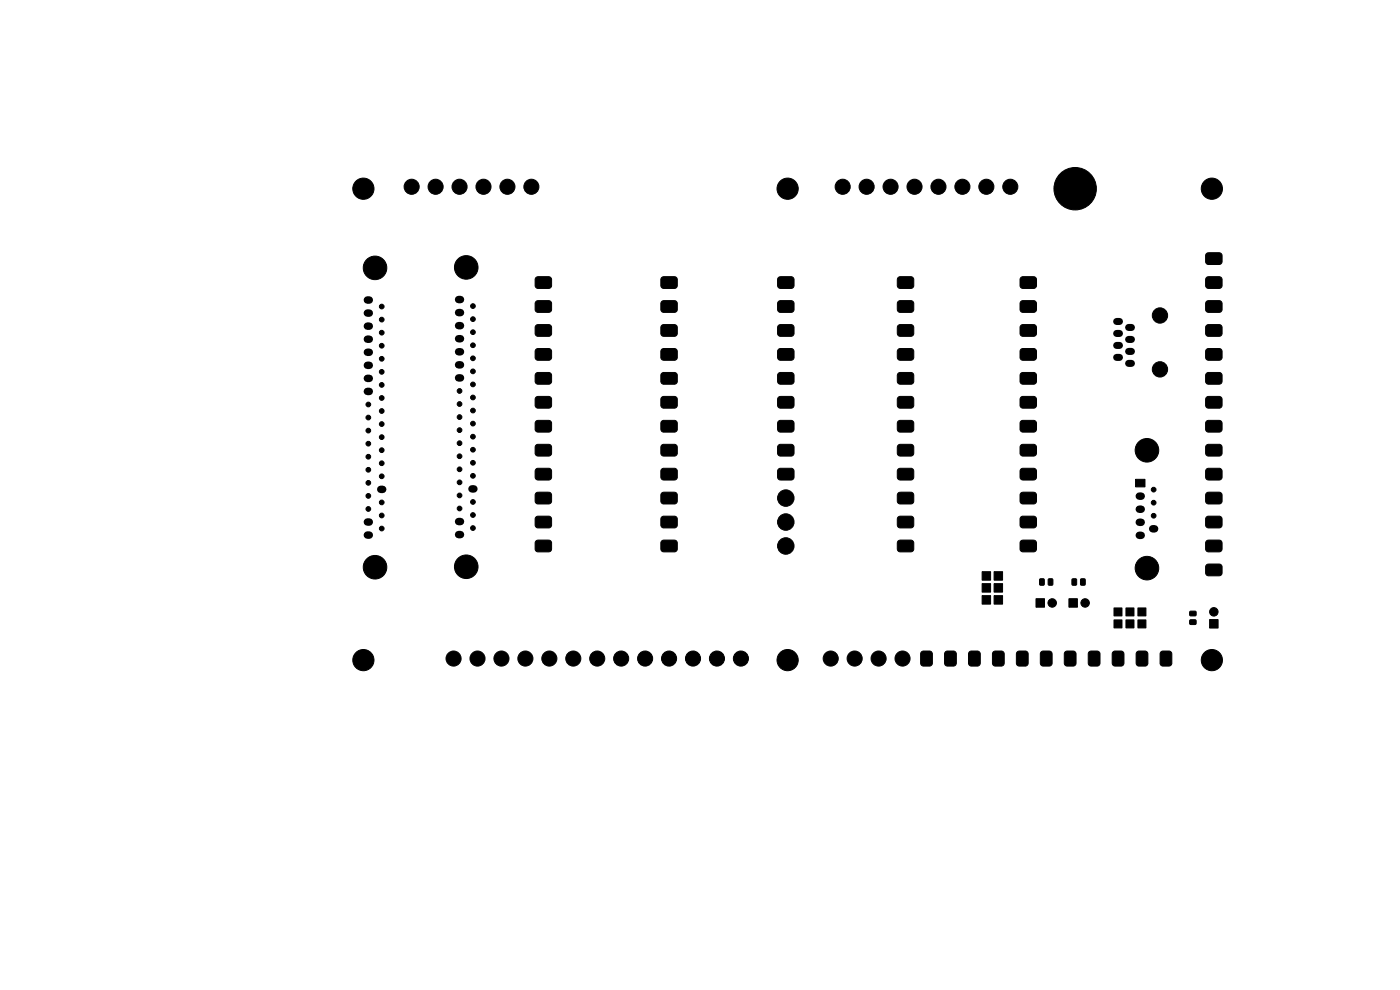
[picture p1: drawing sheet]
<svg xmlns="http://www.w3.org/2000/svg" width="297mm" height="210mm" viewBox="0 0 297 210" stroke-linecap="round" stroke-linejoin="round" font-family="sans-serif">
<g fill="#000" stroke="#000" stroke-width=".21">
<path d="M113.7 58.9l.4-.2h2.3l.4 .1 .2 .5-.1 1.6-.5 .3h-2.3l-.3-.1-.3-.5zM140.3 58.9l.5-.2h2.3l.3 .1 .3 .5-.1 1.6-.5 .3h-2.3l-.4-.1-.2-.5zM165.1 58.9l.5-.2h2.2l.4 .1 .3 .5-.2 1.6-.5 .3h-2.2l-.4-.1-.2-.5zM190.5 58.9l.5-.2h2.2l.4 .1 .3 .5-.2 1.6-.5 .3h-2.2l-.4-.1-.2-.5zM216.5 58.9l.5-.2h2.3l.3 .1 .3 .5-.1 1.6-.5 .3h-2.3l-.4-.1-.2-.5zM256 53.7l.4-.1h2.2l.4 .1 .3 .5-.2 1.7-.5 .2h-2.2l-.4-.1-.2-.5v-1.4zM256 58.8l.4-.1h2.2l.4 .1 .3 .5-.2 1.6-.5 .3h-2.2l-.4-.1-.2-.5v-1.4zM113.7 69.1l.4-.2h2.3l.4 .1 .2 .5-.1 1.6-.5 .3h-2.3l-.3-.2-.3-.5zM113.7 74.2l.4-.3h2.3l.4 .2 .2 .5-.1 1.6-.5 .2h-2.3l-.3-.1-.3-.5zM113.7 64l.4-.2h2.3l.4 .1 .2 .5-.1 1.6-.5 .3h-2.3l-.3-.2-.3-.5zM113.7 79.3l.4-.3h2.3l.4 .1 .2 .5-.1 1.7-.5 .2h-2.3l-.3-.1-.3-.5zM140.3 64l.5-.2h2.3l.3 .1 .3 .5-.1 1.6-.5 .3h-2.3l-.4-.2-.2-.5z"/>
<path d="M140.3 69.1l.5-.2h2.3l.3 .1 .3 .5-.1 1.6-.5 .3h-2.3l-.4-.2-.2-.5zM140.3 74.2l.5-.3h2.3l.3 .2 .3 .5-.1 1.6-.5 .2h-2.3l-.4-.1-.2-.5zM140.3 79.3l.5-.3h2.3l.3 .1 .3 .5-.1 1.7-.5 .2h-2.3l-.4-.1-.2-.5zM165.1 64l.5-.2h2.2l.4 .1 .3 .5-.2 1.6-.5 .3h-2.2l-.4-.2-.2-.5zM165.1 69.1l.5-.2h2.2l.4 .1 .3 .5-.2 1.6-.5 .3h-2.2l-.4-.2-.2-.5zM165.1 74.2l.5-.3h2.2l.4 .2 .3 .5-.2 1.6-.5 .2h-2.2l-.4-.1-.2-.5zM165.1 79.3l.5-.3h2.2l.4 .1 .3 .5-.2 1.7-.5 .2h-2.2l-.4-.1-.2-.5zM190.5 64l.5-.2h2.2l.4 .1 .3 .5-.2 1.6-.5 .3h-2.2l-.4-.2-.2-.5zM190.5 79.3l.5-.3h2.2l.4 .1 .3 .5-.2 1.7-.5 .2h-2.2l-.4-.1-.2-.5zM190.5 69.1l.5-.2h2.2l.4 .1 .3 .5-.2 1.6-.5 .3h-2.2l-.4-.2-.2-.5zM190.5 74.2l.5-.3h2.2l.4 .2 .3 .5-.2 1.6-.5 .2h-2.2l-.4-.1-.2-.5zM216.5 64l.5-.2h2.3l.3 .1 .3 .5-.1 1.6-.5 .3h-2.3l-.4-.2-.2-.5z"/>
<path d="M216.5 79.3l.5-.3h2.3l.3 .1 .3 .5-.1 1.7-.5 .2h-2.3l-.4-.1-.2-.5zM216.5 69.1l.5-.2h2.3l.3 .1 .3 .5-.1 1.6-.5 .3h-2.3l-.4-.2-.2-.5zM216.5 74.2l.5-.3h2.3l.3 .2 .3 .5-.1 1.6-.5 .2h-2.3l-.4-.1-.2-.5zM256 63.9l.4-.1h2.2l.4 .1 .3 .5-.2 1.6-.5 .3h-2.2l-.4-.2-.2-.5v-1.3zM256 69l.4-.1h2.2l.4 .1 .3 .5-.2 1.6-.5 .3h-2.2l-.4-.2-.2-.5v-1.3zM256 74.1l.4-.2h2.2l.4 .2 .3 .5-.2 1.6-.5 .2h-2.2l-.4-.1-.2-.5v-1.3zM256 79.1l.4-.1h2.2l.4 .1 .3 .5-.2 1.7-.5 .2h-2.2l-.4-.1-.2-.5v-1.4zM113.7 99.6l.4-.3h2.3l.4 .2 .2 .5-.1 1.6-.5 .2h-2.3l-.3-.1-.3-.5zM113.7 89.4l.4-.2h2.3l.4 .1 .2 .5-.1 1.6-.5 .3h-2.3l-.3-.2-.3-.5zM113.7 94.5l.4-.2h2.3l.4 .1 .2 .5-.1 1.6-.5 .3h-2.3l-.3-.2-.3-.5zM113.7 84.3l.4-.2h2.3l.4 .1 .2 .5-.1 1.6-.5 .3h-2.3l-.3-.1-.3-.5zM140.3 89.4l.5-.2h2.3l.3 .1 .3 .5-.1 1.6-.5 .3h-2.3l-.4-.2-.2-.5z"/>
<path d="M140.3 94.5l.5-.2h2.3l.3 .1 .3 .5-.1 1.6-.5 .3h-2.3l-.4-.2-.2-.5zM140.3 99.6l.5-.3h2.3l.3 .2 .3 .5-.1 1.6-.5 .2h-2.3l-.4-.1-.2-.5zM140.3 84.3l.5-.2h2.3l.3 .1 .3 .5-.1 1.6-.5 .3h-2.3l-.4-.1-.2-.5zM165.1 89.4l.5-.2h2.2l.4 .1 .3 .5-.2 1.6-.5 .3h-2.2l-.4-.2-.2-.5zM165.1 94.5l.5-.2h2.2l.4 .1 .3 .5-.2 1.6-.5 .3h-2.2l-.4-.2-.2-.5zM165.1 99.6l.5-.3h2.2l.4 .2 .3 .5-.2 1.6-.5 .2h-2.2l-.4-.1-.2-.5zM165.1 84.3l.5-.2h2.2l.4 .1 .3 .5-.2 1.6-.5 .3h-2.2l-.4-.1-.2-.5zM190.5 89.4l.5-.2h2.2l.4 .1 .3 .5-.2 1.6-.5 .3h-2.2l-.4-.2-.2-.5zM190.5 94.5l.5-.2h2.2l.4 .1 .3 .5-.2 1.6-.5 .3h-2.2l-.4-.2-.2-.5zM190.5 84.3l.5-.2h2.2l.4 .1 .3 .5-.2 1.6-.5 .3h-2.2l-.4-.1-.2-.5zM190.5 99.6l.5-.3h2.2l.4 .2 .3 .5-.2 1.6-.5 .2h-2.2l-.4-.1-.2-.5zM216.5 89.4l.5-.2h2.3l.3 .1 .3 .5-.1 1.6-.5 .3h-2.3l-.4-.2-.2-.5z"/>
<path d="M216.5 94.5l.5-.2h2.3l.3 .1 .3 .5-.1 1.6-.5 .3h-2.3l-.4-.2-.2-.5zM216.5 84.3l.5-.2h2.3l.3 .1 .3 .5-.1 1.6-.5 .3h-2.3l-.4-.1-.2-.5zM216.5 99.6l.5-.3h2.3l.3 .2 .3 .5-.1 1.6-.5 .2h-2.3l-.4-.1-.2-.5zM256 94.4l.4-.1h2.2l.4 .1 .3 .5-.2 1.6-.5 .3h-2.2l-.4-.2-.2-.5v-1.3zM256 99.5l.4-.2h2.2l.4 .2 .3 .5-.2 1.6-.5 .2h-2.2l-.4-.1-.2-.5v-1.3zM256 84.2l.4-.1h2.2l.4 .1 .3 .5-.2 1.6-.5 .3h-2.2l-.4-.1-.2-.5v-1.4zM256 89.3l.4-.1h2.2l.4 .1 .3 .5-.2 1.6-.5 .3h-2.2l-.4-.2-.2-.5v-1.3zM113.7 109.7l.4-.2h2.3l.4 .1 .2 .5-.1 1.6-.5 .3h-2.3l-.3-.1-.3-.5zM113.7 114.8l.4-.2h2.3l.4 .1 .2 .5-.1 1.6-.5 .3h-2.3l-.3-.2-.3-.5zM113.7 104.7l.4-.3h2.3l.4 .1 .2 .5-.1 1.7-.5 .2h-2.3l-.3-.1-.3-.5zM140.3 104.7l.5-.3h2.3l.3 .1 .3 .5-.1 1.7-.5 .2h-2.3l-.4-.1-.2-.5zM140.3 109.7l.5-.2h2.3l.3 .1 .3 .5-.1 1.6-.5 .3h-2.3l-.4-.1-.2-.5z"/>
<path d="M140.3 114.8l.5-.2h2.3l.3 .1 .3 .5-.1 1.6-.5 .3h-2.3l-.4-.2-.2-.5zM190.5 109.7l.5-.2h2.2l.4 .1 .3 .5-.2 1.6-.5 .3h-2.2l-.4-.1-.2-.5zM190.5 114.8l.5-.2h2.2l.4 .1 .3 .5-.2 1.6-.5 .3h-2.2l-.4-.2-.2-.5zM190.5 104.7l.5-.3h2.2l.4 .1 .3 .5-.2 1.7-.5 .2h-2.2l-.4-.1-.2-.5zM216.5 109.7l.5-.2h2.3l.3 .1 .3 .5-.1 1.6-.5 .3h-2.3l-.4-.1-.2-.5zM216.5 114.8l.5-.2h2.3l.3 .1 .3 .5-.1 1.6-.5 .3h-2.3l-.4-.2-.2-.5zM216.5 104.7l.5-.3h2.3l.3 .1 .3 .5-.1 1.7-.5 .2h-2.3l-.4-.1-.2-.5zM240.9 101.7h2v1.6h-2zM256 104.5l.4-.1h2.2l.4 .1 .3 .5-.2 1.7-.5 .2h-2.2l-.4-.1-.2-.5v-1.4zM256 109.6l.4-.1h2.2l.4 .1 .3 .5-.2 1.6-.5 .3h-2.2l-.4-.1-.2-.5v-1.4zM256 114.7l.4-.1h2.2l.4 .1 .3 .5-.2 1.6-.5 .3h-2.2l-.4-.2-.2-.5v-1.3zM256 119.8l.4-.1h2.2l.4 .1 .3 .5-.2 1.6-.5 .3h-2.2l-.4-.2-.2-.5v-1.3z"/>
<path d="M195.4 138.3l.5-.2h1.4l.4 .2 .1 .4v2l-.2 .5-1.7 .1-.5-.2-.1-.4v-2zM200.5 138.3l.5-.2h1.4l.3 .2 .2 .4v2l-.3 .5-1.6 .1-.5-.2-.1-.4v-2zM205.6 138.3l.5-.2h1.3l.4 .2 .2 .4v2l-.3 .5-1.6 .1-.5-.2-.1-.4v-2zM208.4 126.4h1.7v1.8h-1.7zM208.4 123.8h1.7v1.8h-1.7zM208.4 121.3h1.7v1.8h-1.7zM210.7 138.3l.5-.2h1.3l.4 .2 .1 .4v2l-.2 .5-1.6 .1-.5-.2-.2-.4v-2zM210.9 126.4h1.8v1.8h-1.8zM210.9 123.8h1.8v1.8h-1.8zM210.9 121.3h1.8v1.8h-1.8zM215.8 138.3l.4-.2h1.4l.4 .2 .1 .4v2l-.2 .5-1.7 .1-.4-.2-.2-.4v-2zM219.8 127h1.8v1.8h-1.8z"/>
<path d="M220.6 122.8h.7l.2 .1v1l-.1 .2-.6 .1-.3-.2zM222.4 122.8h.7l.3 .1v1l-.2 .2-.6 .1-.2-.2zM220.8 138.3l.5-.2h1.4l.4 .2 .1 .4v2l-.2 .5-1.7 .1-.5-.2-.1-.4v-2zM226.8 127h1.8v1.8h-1.8zM227.5 122.8h.7l.2 .1v1l-.1 .2-.7 .1-.2-.2zM225.9 138.3l.5-.2h1.4l.3 .2 .2 .4v2l-.3 .5-1.6 .1-.5-.2-.1-.4v-2zM229.3 122.8h.7l.2 .1v1l-.1 .2-.6 .1-.3-.2zM231 138.3l.5-.2h1.3l.4 .2 .2 .4v2l-.3 .5-1.6 .1-.5-.2-.1-.4v-2zM236.3 131.5h1.7v1.7h-1.7zM236.3 129h1.7v1.7h-1.7zM236.1 138.3l.5-.2h1.3l.4 .2 .1 .4v2l-.2 .5-1.6 .1-.5-.2-.2-.4v-2zM238.9 131.5h1.7v1.7h-1.7z"/>
<path d="M238.9 129h1.7v1.7h-1.7zM241.4 131.5h1.7v1.7h-1.7zM241.4 129h1.7v1.7h-1.7zM241.2 138.3l.4-.2h1.4l.4 .2 .1 .4v2l-.2 .5-1.7 .1-.4-.2-.2-.4v-2zM246.2 138.3l.5-.2h1.4l.4 .2 .1 .4v2l-.2 .5-1.7 .1-.5-.2-.1-.4v-2zM252.4 131.5h1.2l.2 .2-.1 .6-.2 .2h-1l-.1-.3zM252.4 129.7h1.2l.2 .2-.1 .6-.2 .2-1-.1-.1-.2zM256.6 131.4h1.8v1.8h-1.8z"/>
<circle cx="87.3" cy="39.6" r="1.6"/>
<circle cx="92.4" cy="39.6" r="1.6"/>
<circle cx="97.5" cy="39.6" r="1.6"/>
<circle cx="102.6" cy="39.6" r="1.6"/>
<circle cx="107.6" cy="39.6" r="1.6"/>
<circle cx="112.7" cy="39.6" r="1.6"/>
<circle cx="178.8" cy="39.6" r="1.6"/>
<circle cx="183.8" cy="39.6" r="1.6"/>
<circle cx="188.9" cy="39.6" r="1.6"/>
<circle cx="194" cy="39.6" r="1.6"/>
<circle cx="199.1" cy="39.6" r="1.6"/>
<circle cx="204.2" cy="39.6" r="1.6"/>
<circle cx="209.2" cy="39.6" r="1.6"/>
<circle cx="214.3" cy="39.6" r="1.6"/>
<circle cx="77.1" cy="40" r="2.25"/>
<circle cx="79.6" cy="56.8" r="2.5"/>
<circle cx="98.9" cy="56.7" r="2.5"/>
<circle cx="167.1" cy="40" r="2.25"/>
<circle cx="228.1" cy="40" r="4.5"/>
<circle cx="257.1" cy="40" r="2.25"/>
<circle cx="81" cy="67.8" r=".5"/>
<circle cx="81" cy="78.9" r=".5"/>
<circle cx="81" cy="73.3" r=".5"/>
<circle cx="81" cy="76.1" r=".5"/>
<circle cx="81" cy="65" r=".5"/>
<circle cx="81" cy="70.6" r=".5"/>
<circle cx="100.3" cy="70.5" r=".5"/>
<circle cx="100.3" cy="76" r=".5"/>
<circle cx="100.3" cy="64.9" r=".5"/>
<circle cx="100.3" cy="73.2" r=".5"/>
<circle cx="100.3" cy="67.7" r=".5"/>
<circle cx="100.3" cy="78.8" r=".5"/>
<circle cx="246.1" cy="78.4" r="1.62"/>
<circle cx="246.1" cy="66.9" r="1.62"/>
<circle cx="78.1" cy="91.3" r=".5"/>
<circle cx="78.1" cy="85.8" r=".5"/>
<circle cx="78.1" cy="96.9" r=".5"/>
<circle cx="78.1" cy="94.1" r=".5"/>
<circle cx="78.1" cy="88.6" r=".5"/>
<circle cx="78.1" cy="99.7" r=".5"/>
<circle cx="81" cy="95.5" r=".5"/>
<circle cx="81" cy="81.6" r=".5"/>
<circle cx="81" cy="92.7" r=".5"/>
<circle cx="81" cy="90" r=".5"/>
<circle cx="81" cy="98.3" r=".5"/>
<circle cx="81" cy="87.2" r=".5"/>
<circle cx="81" cy="84.4" r=".5"/>
<circle cx="97.5" cy="82.9" r=".5"/>
<circle cx="97.5" cy="88.5" r=".5"/>
<circle cx="97.5" cy="99.6" r=".5"/>
<circle cx="97.5" cy="85.7" r=".5"/>
<circle cx="97.5" cy="96.8" r=".5"/>
<circle cx="97.5" cy="91.2" r=".5"/>
<circle cx="97.5" cy="94" r=".5"/>
<circle cx="100.3" cy="87.1" r=".5"/>
<circle cx="100.3" cy="98.2" r=".5"/>
<circle cx="100.3" cy="92.6" r=".5"/>
<circle cx="100.3" cy="81.5" r=".5"/>
<circle cx="100.3" cy="95.4" r=".5"/>
<circle cx="100.3" cy="89.9" r=".5"/>
<circle cx="100.3" cy="84.3" r=".5"/>
<circle cx="243.3" cy="95.5" r="2.5"/>
<circle cx="78.1" cy="108" r=".5"/>
<circle cx="78.1" cy="102.4" r=".5"/>
<circle cx="78.1" cy="105.2" r=".5"/>
<circle cx="81" cy="109.3" r=".5"/>
<circle cx="81" cy="106.6" r=".5"/>
<circle cx="81" cy="101" r=".5"/>
<circle cx="81" cy="112.1" r=".5"/>
<circle cx="97.5" cy="105.1" r=".5"/>
<circle cx="97.5" cy="102.3" r=".5"/>
<circle cx="97.5" cy="107.9" r=".5"/>
<circle cx="100.3" cy="109.3" r=".5"/>
<circle cx="100.3" cy="112" r=".5"/>
<circle cx="100.3" cy="100.9" r=".5"/>
<circle cx="100.3" cy="106.5" r=".5"/>
<circle cx="166.7" cy="110.7" r="1.75"/>
<circle cx="166.7" cy="105.7" r="1.75"/>
<circle cx="166.7" cy="115.8" r="1.75"/>
<circle cx="244.7" cy="106.6" r=".5"/>
<circle cx="244.7" cy="109.4" r=".5"/>
<circle cx="244.7" cy="103.9" r=".5"/>
<circle cx="79.6" cy="120.3" r="2.5"/>
<circle cx="96.2" cy="139.7" r="1.6"/>
<circle cx="98.9" cy="120.2" r="2.5"/>
<circle cx="101.3" cy="139.7" r="1.6"/>
<circle cx="106.4" cy="139.7" r="1.6"/>
<circle cx="111.5" cy="139.7" r="1.6"/>
<circle cx="116.5" cy="139.7" r="1.6"/>
<circle cx="121.6" cy="139.7" r="1.6"/>
<circle cx="126.7" cy="139.7" r="1.6"/>
<circle cx="131.8" cy="139.7" r="1.6"/>
<circle cx="136.9" cy="139.7" r="1.6"/>
<circle cx="141.9" cy="139.7" r="1.6"/>
<circle cx="147" cy="139.7" r="1.6"/>
<circle cx="152.1" cy="139.7" r="1.6"/>
<circle cx="157.2" cy="139.7" r="1.6"/>
<circle cx="176.2" cy="139.7" r="1.6"/>
<circle cx="181.3" cy="139.7" r="1.6"/>
<circle cx="186.4" cy="139.7" r="1.6"/>
<circle cx="191.5" cy="139.7" r="1.6"/>
<circle cx="223.2" cy="127.9" r=".9"/>
<circle cx="230.2" cy="127.9" r=".9"/>
<circle cx="243.3" cy="120.5" r="2.5"/>
<circle cx="257.5" cy="129.8" r=".9"/>
<circle cx="77.1" cy="140" r="2.25"/>
<circle cx="167.1" cy="140" r="2.25"/>
<circle cx="257.1" cy="140" r="2.25"/>
</g>
<g fill="none" stroke="#000" stroke-width="1.6">
<path d="M77.9 63.6h.4M77.9 66.4h.4M77.9 69.2h.4M77.9 72h.4M77.9 74.7h.4M77.9 77.5h.4M97.3 63.5h.4M97.3 66.3h.4M97.3 69.1h.4M97.3 71.9h.4M97.3 74.6h.4M97.3 77.4h.4"/>
<path d="M77.9 80.3h.4M77.9 83h.4M97.3 80.2h.4M77.9 110.7h.4M77.9 113.5h.4M80.8 103.8h.4M97.3 113.4h.4M97.3 110.6h.4M100.1 103.7h.4M241.7 105.2h.4M241.7 108h.4M241.7 110.8h.4"/>
<path d="M241.7 113.6h.4M244.5 112.2h.4"/>
</g>
<path d="M236.9 75.8h.6M236.9 73.3h.6M236.9 70.7h.6M236.9 68.2h.6M239.4 77.1h.6M239.4 74.5h.6M239.4 72h.6M239.4 69.5h.6" fill="none" stroke="#000" stroke-width="1.5"/>
</svg>
